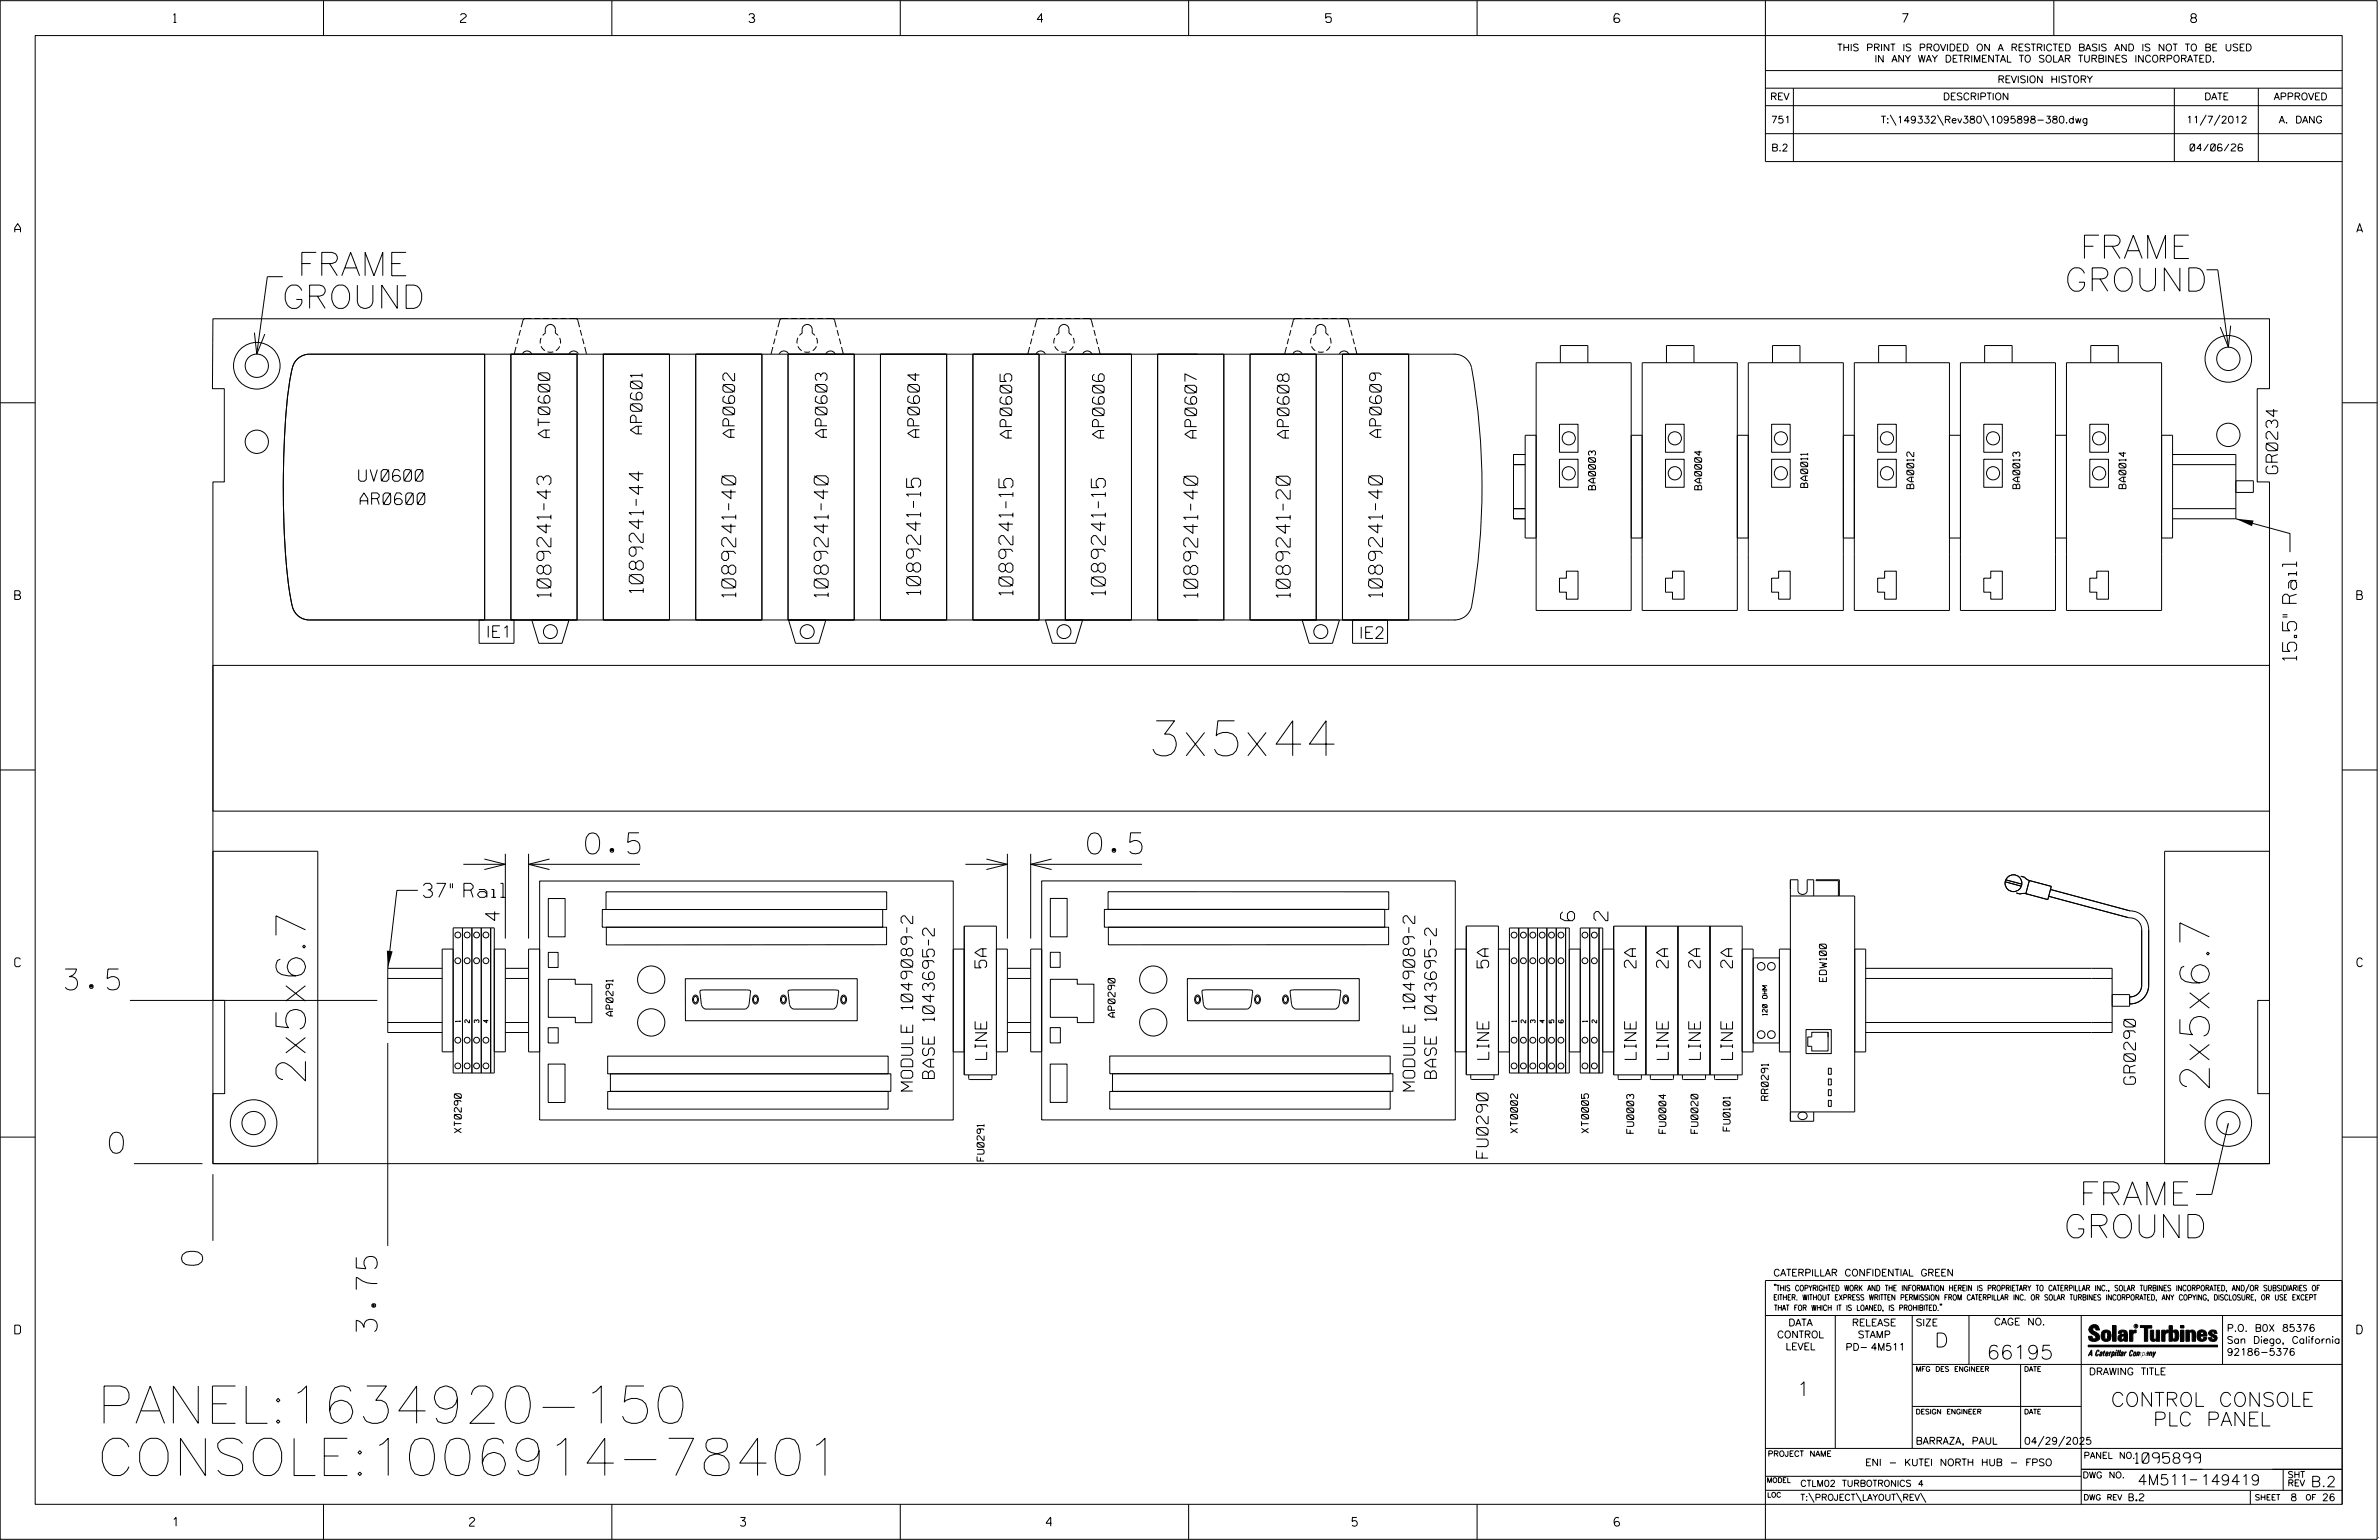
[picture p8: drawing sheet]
<svg xmlns="http://www.w3.org/2000/svg" width="864mm" height="559mm" viewBox="0 0 864 559" stroke-linecap="round" stroke-linejoin="round" font-family="sans-serif">
<defs><g id="words">
<g font-size="13.5">
<text x="35.2" y="516.5">PANEL:1634920-150</text>
<text x="35.2" y="535.4">CONSOLE:1006914-78401</text>
</g>
<text font-size="12.7" x="416.7" y="274.2">3x5x44</text>
<g font-size="10.7">
<text x="110.9" y="393.7" transform="rotate(-90 110.9 393.7)">2x5x6.7</text>
<text x="802" y="396.3" transform="rotate(-90 802 396.3)">2x5x6.7</text>
</g>
<g font-size="8.5">
<text x="755.1" y="93.8">FRAME</text>
<text x="108" y="100.1">FRAME</text>
<text x="749.4" y="105.6">GROUND</text>
<text x="102.3" y="111.9">GROUND</text>
<text x="754.8" y="437.3">FRAME</text>
<text x="749.1" y="449.1">GROUND</text>
</g>
<g font-size="7.6">
<text x="212.6" y="309.8">0.5</text>
<text x="394.9" y="309.8">0.5</text>
<text x="23.7" y="359.2">3.5</text>
<text x="39.8" y="418.4">0</text>
<text x="73.5" y="459.1" transform="rotate(-90 73.5 459.1)">0</text>
<text x="136.9" y="483.2" transform="rotate(-90 136.9 483.2)">3.75</text>
</g>
<g font-size="5.1">
<text x="233.5" y="215.1" transform="rotate(-90 233.5 215.1)">1089241-44</text>
<text x="334.2" y="215.8" transform="rotate(-90 334.2 215.8)">1089241-15</text>
<text x="367.7" y="215.9" transform="rotate(-90 367.7 215.9)">1089241-15</text>
<text x="401.3" y="215.9" transform="rotate(-90 401.3 215.9)">1089241-15</text>
<text x="200" y="216.7" transform="rotate(-90 200 216.7)">1089241-43</text>
<text x="267.1" y="216.7" transform="rotate(-90 267.1 216.7)">1089241-40</text>
<text x="300.6" y="216.7" transform="rotate(-90 300.6 216.7)">1089241-40</text>
<text x="434.8" y="216.8" transform="rotate(-90 434.8 216.8)">1089241-40</text>
<text x="468.3" y="216.8" transform="rotate(-90 468.3 216.8)">1089241-20</text>
<text x="501.9" y="216.7" transform="rotate(-90 501.9 216.7)">1089241-40</text>
<text x="833.7" y="239.6" transform="rotate(-90 833.7 239.6)">15.5&quot; Rail</text>
<text x="153.6" y="325.6">37&quot; Rail</text>
<text x="181.3" y="334.1" transform="rotate(-90 181.3 334.1)">4</text>
<text x="571.6" y="334.1" transform="rotate(-90 571.6 334.1)">6</text>
<text x="583.7" y="334.1" transform="rotate(-90 583.7 334.1)">2</text>
<text x="702.3" y="488.8">D</text>
<text x="721.2" y="493.2">66195</text>
<text x="652.2" y="506.5">1</text>
<text x="766.3" y="510.3">CONTROL CONSOLE</text>
<text x="781.6" y="517.4">PLC PANEL</text>
</g>
<g font-size="4.2">
<text x="199.6" y="158.8" transform="rotate(-90 199.6 158.8)">AT0600</text>
<text x="233.1" y="157.4" transform="rotate(-90 233.1 157.4)">AP0601</text>
<text x="266.7" y="158.7" transform="rotate(-90 266.7 158.7)">AP0602</text>
<text x="300.2" y="158.7" transform="rotate(-90 300.2 158.7)">AP0603</text>
<text x="333.7" y="158.7" transform="rotate(-90 333.7 158.7)">AP0604</text>
<text x="367.3" y="159" transform="rotate(-90 367.3 159)">AP0605</text>
<text x="400.8" y="159" transform="rotate(-90 400.8 159)">AP0606</text>
<text x="434.4" y="159" transform="rotate(-90 434.4 159)">AP0607</text>
<text x="467.9" y="159" transform="rotate(-90 467.9 159)">AP0608</text>
<text x="501.4" y="158.7" transform="rotate(-90 501.4 158.7)">AP0609</text>
<text x="826.8" y="171.9" transform="rotate(-90 826.8 171.9)">GR0234</text>
<text x="130.2" y="174.6">UV0600</text>
<text x="130.7" y="183.1">AR0600</text>
<text x="176.4" y="231.3">IE1</text>
<text x="493.3" y="231.7">IE2</text>
<text x="358.2" y="351.2" transform="rotate(-90 358.2 351.2)">5A</text>
<text x="540.4" y="351.2" transform="rotate(-90 540.4 351.2)">5A</text>
<text x="593.9" y="351.2" transform="rotate(-90 593.9 351.2)">2A</text>
<text x="605.6" y="351.2" transform="rotate(-90 605.6 351.2)">2A</text>
<text x="617.2" y="351.2" transform="rotate(-90 617.2 351.2)">2A</text>
<text x="628.9" y="351.2" transform="rotate(-90 628.9 351.2)">2A</text>
<text x="358.2" y="384.4" transform="rotate(-90 358.2 384.4)">LINE</text>
<text x="540.4" y="384.4" transform="rotate(-90 540.4 384.4)">LINE</text>
<text x="594" y="384.4" transform="rotate(-90 594 384.4)">LINE</text>
<text x="605.6" y="384.4" transform="rotate(-90 605.6 384.4)">LINE</text>
<text x="617.3" y="384.4" transform="rotate(-90 617.3 384.4)">LINE</text>
<text x="628.9" y="384.4" transform="rotate(-90 628.9 384.4)">LINE</text>
<text x="331.3" y="395.9" transform="rotate(-90 331.3 395.9)">MODULE 1049089-2</text>
<text x="339.2" y="391.3" transform="rotate(-90 339.2 391.3)">BASE 1043695-2</text>
<text x="513.6" y="395.9" transform="rotate(-90 513.6 395.9)">MODULE 1049089-2</text>
<text x="521.4" y="391.3" transform="rotate(-90 521.4 391.3)">BASE 1043695-2</text>
<text x="775.2" y="393.5" transform="rotate(-90 775.2 393.5)">GR0290</text>
<text x="540.2" y="420.2" transform="rotate(-90 540.2 420.2)">FU0290</text>
</g>
<g font-size="3.8">
<text x="775.1" y="531">1095899</text>
<text x="775.9" y="538.9">4M511</text>
<text x="798.8" y="538.9">149419</text>
<text x="838.8" y="539.5">B.2</text>
</g>
<g font-size="3.2">
<text x="63" y="8.2">1</text>
<text x="167.2" y="8.2">2</text>
<text x="271.8" y="8.2">3</text>
<text x="376.5" y="8.2">4</text>
<text x="481.2" y="8.2">5</text>
<text x="690.6" y="8.2">7</text>
<text x="795.3" y="8.2">8</text>
<text x="5.4" y="84.3">A</text>
<text x="855.5" y="84.3">A</text>
<text x="5.4" y="217.5">B</text>
<text x="855.6" y="217.5">B</text>
<text x="5.4" y="350.8">C</text>
<text x="855.6" y="350.8">C</text>
<text x="5.4" y="484">D</text>
<text x="855.6" y="484">D</text>
<text x="62.8" y="553.8">1</text>
<text x="170.4" y="553.8">2</text>
<text x="268.8" y="553.8">3</text>
<text x="379.8" y="553.8">4</text>
<text x="490.8" y="553.8">5</text>
<text x="585.9" y="553.8">6</text>
</g>
<g font-size="2.5">
<text x="666.9" y="18.5">THIS PRINT IS PROVIDED ON A RESTRICTED BASIS AND IS NOT TO BE USED</text>
<text x="680.5" y="22.6">IN ANY WAY DETRIMENTAL TO SOLAR TURBINES INCORPORATED.</text>
<text x="725.1" y="30">REVISION HISTORY</text>
<text x="642.6" y="36.3">REV</text>
<text x="705.3" y="36.3">DESCRIPTION</text>
<text x="800.2" y="36.3">DATE</text>
<text x="825.4" y="36.3">APPROVED</text>
<text x="642.9" y="44.7">751</text>
<text x="682.8" y="44.7">T:\149332\Rev380\1095898-380.dwg</text>
<text x="793.6" y="44.7">11/7/2012</text>
<text x="827.3" y="44.7">A. DANG</text>
<text x="643" y="54.8">B.2</text>
<text x="795" y="54.8">04/06/26</text>
<text x="579.2" y="177.7" transform="rotate(-90 579.2 177.7)">BA0003</text>
<text x="617.7" y="177.7" transform="rotate(-90 617.7 177.7)">BA0004</text>
<text x="656.2" y="176.9" transform="rotate(-90 656.2 176.9)">BA0011</text>
<text x="694.7" y="177.3" transform="rotate(-90 694.7 177.3)">BA0012</text>
<text x="733.2" y="177.3" transform="rotate(-90 733.2 177.3)">BA0013</text>
<text x="771.7" y="177.3" transform="rotate(-90 771.7 177.3)">BA0014</text>
<text x="663" y="356.2" transform="rotate(-90 663 356.2)">EDW100</text>
<text x="222.5" y="368.7" transform="rotate(-90 222.5 368.7)">AP0291</text>
<text x="404.8" y="369.1" transform="rotate(-90 404.8 369.1)">AP0290</text>
<text x="641.9" y="399.3" transform="rotate(-90 641.9 399.3)">RR0291</text>
<text x="167.5" y="411.1" transform="rotate(-90 167.5 411.1)">XT0290</text>
<text x="550.9" y="411.1" transform="rotate(-90 550.9 411.1)">XT0002</text>
<text x="576.6" y="411.1" transform="rotate(-90 576.6 411.1)">XT0005</text>
<text x="593.1" y="411.2" transform="rotate(-90 593.1 411.2)">FU0003</text>
<text x="604.7" y="411.2" transform="rotate(-90 604.7 411.2)">FU0004</text>
<text x="616.4" y="411.2" transform="rotate(-90 616.4 411.2)">FU0020</text>
<text x="628" y="410.4" transform="rotate(-90 628 410.4)">FU0101</text>
<text x="357.2" y="421.3" transform="rotate(-90 357.2 421.3)">FU0291</text>
<text x="643.8" y="463">CATERPILLAR CONFIDENTIAL GREEN</text>
<text x="645.1" y="485.5">CONTROL</text>
<text x="649.2" y="481.1">DATA</text>
<text x="672.3" y="481.1">RELEASE</text>
<text x="674.4" y="485.5">STAMP</text>
<text x="695.4" y="481.1">SIZE</text>
<text x="723.8" y="480.8">CAGE NO.</text>
<text x="808.4" y="483.1">P.O. B0X 85376</text>
<text x="648.2" y="489.8">LEVEL</text>
<text x="669.9" y="490">PD- 4M511</text>
<text x="808.4" y="487.5">San Diego, California</text>
<text x="808.4" y="491.8">92186-5376</text>
<text x="758.3" y="498.9">DRAWING TITLE</text>
<text x="695.4" y="524.1">BARRAZA, PAUL</text>
<text x="734.8" y="524.1">04/29/2025</text>
<text x="677.1" y="531.9">ENI - KUTEI NORTH HUB - FPSO</text>
<text x="772.8" y="544.6">B.2</text>
<text x="831.4" y="544.6">8</text>
<text x="842.9" y="544.6">26</text>
</g>
<g font-size="2.3">
<text x="756.4" y="529.2">PANEL NO.</text>
<text x="653.5" y="539.4">CTLM02 TURBOTRONICS 4</text>
<text x="756" y="536.3">DWG NO.</text>
<text x="830.4" y="539.3">REV</text>
<text x="830.4" y="536.2">SHT</text>
<text x="653.5" y="544.5">T:\PROJECT\LAYOUT\REV\</text>
</g>
<g font-size="2">
<text x="643.8" y="468.4">&quot;THIS COPYRIGHTED WORK AND THE INFORMATION HEREIN IS PROPRIETARY TO CATERPILLAR INC., SOLAR TURBINES INCORPORATED, AND/OR SUBSIDIARIES OF</text>
<text x="643.8" y="471.8">EITHER. WITHOUT EXPRESS WRITTEN PERMISSION FROM CATERPILLAR INC. OR SOLAR TURBINES INCORPORATED, ANY COPYING, DISCLOSURE, OR USE EXCEPT</text>
<text x="644" y="475.6">THAT FOR WHICH IT IS LOANED, IS PROHIBITED.&quot;</text>
<text x="641.7" y="528.5">PROJECT NAME</text>
<text x="756.3" y="544.3">DWG REV</text>
<text x="818.5" y="544.3">SHEET</text>
<text x="836.9" y="544.3">OF</text>
</g>
<g font-size="1.8">
<text x="695.4" y="497.6">MFG DES ENGINEER</text>
<text x="734.8" y="497.6">DATE</text>
<text x="695.4" y="513.1">DESIGN ENGINEER</text>
<text x="734.8" y="513.1">DATE</text>
<text x="641.3" y="538">MODEL</text>
<text x="641.5" y="543.3">LOC</text>
</g>
<g font-size="1.7">
<text x="167" y="370.9" transform="rotate(-90 167 370.9)">1</text>
<text x="170.4" y="371.1" transform="rotate(-90 170.4 371.1)">2</text>
<text x="173.8" y="371.1" transform="rotate(-90 173.8 371.1)">3</text>
<text x="177.2" y="371.1" transform="rotate(-90 177.2 371.1)">4</text>
<text x="550.5" y="370.9" transform="rotate(-90 550.5 370.9)">1</text>
<text x="553.9" y="371.2" transform="rotate(-90 553.9 371.2)">2</text>
<text x="557.3" y="371.2" transform="rotate(-90 557.3 371.2)">3</text>
<text x="560.7" y="371.2" transform="rotate(-90 560.7 371.2)">4</text>
<text x="564.1" y="371.2" transform="rotate(-90 564.1 371.2)">5</text>
<text x="567.5" y="371.2" transform="rotate(-90 567.5 371.2)">6</text>
<text x="576.2" y="370.9" transform="rotate(-90 576.2 370.9)">1</text>
<text x="579.6" y="371.2" transform="rotate(-90 579.6 371.2)">2</text>
<text x="641.5" y="368.4" transform="rotate(-90 641.5 368.4)">120 OHM</text>
</g>
<text font-size=".9" x="775.1" y="481.7">R</text>
</g></defs>
<g fill="none" stroke="#000" stroke-width=".36">
<path d="M.1 .2h862.8v558.4h-862.8zM12.8 12.9h837.4v533h-837.4zM117.4 .2v12.7M222.1 .2v12.7M326.8 .2v12.7M431.5 .2v12.7M536.2 .2v12.7M587.9 5.5l-.5-.5h-1l-.5 1v1.7l.5 .4h1l.6-.4v-.6l-.6-.5h-1l-.5 .5M640.9 .2v58.4h209.3M745.6 .2v12.7M640.9 25.6h209.3M640.9 32h209.3"/>
<path d="M640.9 38.3h209.3M651 32v26.6M789.3 32v26.6M819.8 32v26.6M640.9 48.5h209.3M686.2 41.7l2.1 3.8M703.3 41.7l2.2 3.8M719.9 41.7l2.1 3.8M800.9 41.7l-2.2 3.8M805.9 41.7l-2.1 3.8M801 97.9h4.1l3.8 28.1M77.3 115.7h746.5v25.3h-4.4v33.9h4.4v188.1h-4.2v33.8h4.2v25.4h-746.5v-25.4h4.3v-33.8h-4.3v-188.1h4.1v-33.9h-4.3z"/>
<path d="M102.7 100.4h-5.7l-3.8 28.1M188.9 119.7l-.5 2.1M192.9 115.6l-2.7 .2-1 2.9M194 115.6h2.1M197.1 115.6h2.1M200.3 115.6h2.1M203.5 115.6h2.1M206.7 115.6l2.7 .2 1 2.9M210.6 119.7l.6 2.1M282.2 119.8l-.6 2M286.1 115.6l-2.7 .2-1 2.9M287.2 115.6h2.1"/>
<path d="M290.4 115.6h2.1M293.5 115.6h2.2M296.7 115.6h2.1M299.9 115.6l2.8 .2 .9 2.9M303.9 119.8l.5 2M375.4 119.8l-.6 2M379.4 115.6l-2.8 .2-1 2.9M380.4 115.6h2.2M383.6 115.6h2.1M386.8 115.6h2.1M389.9 115.6h2.1M393.1 115.6l2.8 .2 .9 2.9"/>
<path d="M397.1 119.8l.6 2M468.6 119.8l-.5 2M472.6 115.6l-2.8 .2-1 2.9M473.6 115.6h2.2M476.8 115.6h2.1M480 115.6h2.1M483.2 115.6h2.1M486.3 115.6l2.8 .2 .9 2.9M490.3 119.8l.6 2M809.8 118.2l-.9 7.8-2.9-7.3M92.4 120.7l.8 7.8 2.9-7.3M175.9 128.5v96.5"/>
<path d="M185.5 128.5h24v96.5h-24zM185.5 128.5v96.5M187.3 125.9l-.6 2.5M188.1 122.8l-.5 2M189.7 128.4a1.86 1.86 0 0 1 1.6-1 1.86 1.86 0 0 1 1.7 1M196.4 125.7l1.4 1.5M196.4 122.6l-.3 2M198.8 127.7h2M202.6 121.7l-1-.8v-1.3a1.83 1.83 0 0 0-1.8-1.9 1.83 1.83 0 0 0-1.9 1.9v1.3l-.9 .8M203.2 125.7l-1.4 1.5M203.2 122.6l.2 2M206.6 128.4a1.86 1.86 0 0 1 1.7-1 1.86 1.86 0 0 1 1.6 1"/>
<path d="M209.5 128.5v96.5M211.5 122.8l.5 2M212.3 125.9l.6 2.5M219 128.5v96.5M219 128.5h24v96.5h-24zM243 128.5v96.5M252.6 128.5h24v96.5h-24zM252.6 128.5v96.5M276.6 128.5v96.5M280.6 125.9l-.7 2.5M281.3 122.8l-.5 2.1M282.9 128.4a1.86 1.86 0 0 1 1.7-1 1.86 1.86 0 0 1 1.6 1"/>
<path d="M286.1 128.5h24v96.5h-24zM286.1 128.5v96.5M289.7 125.7l1.3 1.5M289.7 122.6l-.4 2M292 127.7h2.1M295.8 121.7l-.9-.8v-1.3a1.83 1.83 0 0 0-1.9-1.9 1.83 1.83 0 0 0-1.8 1.9v1.3l-1 .8M296.4 125.7l-1.4 1.5M296.4 122.6l.3 2M299.8 128.4a1.86 1.86 0 0 1 1.7-1 1.86 1.86 0 0 1 1.7 1M304.7 122.8l.5 2.1M305.5 125.9l.6 2.5M310.1 128.5v96.5"/>
<path d="M319.6 128.5h24v96.5h-24zM319.6 128.5v96.5M343.6 128.5v96.5M353.2 128.5h24v96.5h-24zM353.2 128.5v96.5M373.8 125.9l-.7 2.5M374.6 122.8l-.5 2.1M376.1 128.4a1.86 1.86 0 0 1 1.7-1 1.86 1.86 0 0 1 1.6 1M377.2 128.5v96.5M382.9 125.7l1.3 1.5M382.9 122.6l-.3 2M385.2 127.7h2.1"/>
<path d="M386.7 128.5v96.5M386.7 128.5h24v96.5h-24zM389 121.7l-.9-.8v-1.3a1.83 1.83 0 0 0-1.9-1.9 1.83 1.83 0 0 0-1.8 1.9v1.3l-.9 .8M389.6 122.6l.3 2M389.6 125.7l-1.4 1.5M393 128.4a1.86 1.86 0 0 1 1.7-1 1.86 1.86 0 0 1 1.7 1M397.9 122.8l.5 2.1M398.7 125.9l.6 2.5M410.7 128.5v96.5M420.2 128.5v96.5M420.2 128.5h24.1v96.5h-24.1zM444.3 128.5v96.5"/>
<path d="M453.8 128.5h24v96.5h-24zM453.8 128.5v96.5M467 125.9l-.7 2.5M467.8 122.8l-.5 2.1M469.3 128.4a1.86 1.86 0 0 1 1.7-1 1.86 1.86 0 0 1 1.7 1M476.1 125.7l1.3 1.5M476.1 122.6l-.3 2M477.8 128.5v96.5M478.4 127.7h2.1M482.2 121.7l-.9-.8v-1.3a1.83 1.83 0 0 0-1.8-1.9 1.83 1.83 0 0 0-1.9 1.9v1.3l-.9 .8M482.8 122.6l.3 2M482.8 125.7l-1.3 1.5"/>
<path d="M486.2 128.4a1.86 1.86 0 0 1 1.7-1 1.86 1.86 0 0 1 1.7 1M487.3 128.5h24.1v96.5h-24.1zM487.3 128.5v96.5M491.1 122.8l.6 2.1M491.9 125.9l.7 2.5M511.4 128.5v96.5M528 128.5a6.4 6.4 0 0 1 6.2 4.8 247.2 247.2 0 0 1-.2 87.5 6.4 6.4 0 0 1-6 4.2M528.2 128.5h-415.9a6.8 6.8 0 0 0-6.6 6.7 265.7 265.7 0 0 0-2.8 45.8l.3 13.3 .9 12.5a77.9 77.9 0 0 0 2.5 14.5 6.3 6.3 0 0 0 5.7 3.7h415.9M566.4 131.6v-6.2h10v6.2M604.9 131.6v-6.2h10v6.2M643.4 131.6v-6.2h10v6.2M682 131.6v-6.2h9.9v6.2"/>
<path d="M720.4 131.6v-6.2h10v6.2M759 131.6v-6.2h9.9v6.2M.1 146.2h12.7M566.1 154h6.7v10.1h-6.7zM604.6 154h6.8v10.1h-6.8zM643.1 154h6.8v10.1h-6.8zM681.6 154h6.8v10.1h-6.8zM720.1 154h6.8v10.1h-6.8zM758.6 154h6.8v10.1h-6.8zM850.2 146.2h12.7M549.4 168.6h4.2M553.6 164.9h-4.2v23.3h4.2"/>
<path d="M557.6 176.6v-45h34.5v45M566.1 166.7h6.7v10.1h-6.7zM596.1 176.6v-45h34.6v45M604.6 166.7h6.8v10.1h-6.8zM634.6 176.6v-45h34.5v45M643.1 166.7h6.8v10.1h-6.8zM673.1 176.6v-45h34.6v45M681.6 166.7h6.8v10.1h-6.8zM711.7 176.6v-45h34.5v45M720.1 166.7h6.8v10.1h-6.8zM750.1 176.6v-45h34.6v45M758.6 166.7h6.8v10.1h-6.8z"/>
<path d="M788.7 164.9h22.9v23.3M788.7 168.6h22.9M811.6 174.4h6.4v4.3h-6.4M549.4 184.6h4.2M557.6 195.2h-4v-37.3h4v63.6h34.5v-63.6h4v63.6h34.6v-63.6h3.9v63.6h34.5v-63.6h4v63.6h34.6v-63.6h4v63.6h34.5v-63.6h3.9v63.6h34.6v-63.6h4v37.3h-4M592.1 195.2h4M630.7 195.2h3.9M669.1 195.2h4M707.7 195.2h4M746.2 195.2h3.9M788.7 184.6h22.9M788.7 188.2h22.9"/>
<path d="M811.6 188.2l19.7 5.4v6.7M568.6 207.3h4.2v10.1h-4.2v-2.5h-2.5v-5.1h2.5zM607.1 207.3h4.3v10.1h-4.3v-2.5h-2.5v-5.1h2.5zM645.7 207.3h4.2v10.1h-4.2v-2.5h-2.6v-5.1h2.6zM684.1 207.3h4.3v10.1h-4.3v-2.5h-2.5v-5.1h2.5zM722.7 207.3h4.2v10.1h-4.2v-2.5h-2.6v-5.1h2.6zM761.2 207.3h4.2v10.1h-4.2v-2.5h-2.6v-5.1h2.6zM186.6 225v8.4h-12.7v-8.4M193 225l2.6 8.4h8.4l2.6-8.4M286.2 225l2.6 8.4h8.5l2.5-8.4M379.5 225l2.5 8.4h8.5l2.5-8.4M472.7 225l2.5 8.4h8.5l2.5-8.4"/>
<path d="M503.7 225v8.4h-12.7v-8.4M77.3 241.4h746.5v52.9h-746.5zM.1 279.4h12.7M850.2 279.4h12.7M77.3 308.9h38.1v113.3h-38.1zM168.2 313.6h15.2M175.8 311.7l7.6 1.9-7.6 1.9M183.4 309.8v30.8M191.9 313.6h40.4M191.9 309.8v30.8M195.9 319.7h150.1v86.7h-150.1zM199.5 311.7l-7.6 1.9 7.6 1.9"/>
<path d="M350.4 313.6h15.3M358.1 311.7l7.6 1.9-7.6 1.9M365.7 309.8v30.8M374.2 313.6h40.3M374.2 309.8v30.8M378.1 319.7h150.2v86.7h-150.2zM381.7 311.7l-7.5 1.9 7.5 1.9M727.9 320l5.8 1.6M728.1 319.3l5.9 1.5M733.6 318l1.3 .3 .7 .7 1.4 .6M736.7 319.5l7.9 2.1-1.2 4.8-8-2.1zM785.8 308.9h38v113.3h-38z"/>
<path d="M151.7 323.1h-7.6l-3.3 28.3M164.5 336.7h14.9v52.7h-14.9zM167.9 336.7v52.7M171.3 336.7v52.7M174.7 336.7v52.7M178.1 336.7v52.7M199 326h6.1v13.9h-6.1zM218.7 330h101.7v6.4h-101.8zM220 323.6h101.9v6.4h-101.9zM220.1 336.4h101.7v6.4l-101.7 .1zM350 336.1h11.7v53.9h-11.7zM381.3 326h6.1v13.9h-6.1z"/>
<path d="M400.9 330h101.8v6.4h-101.8zM402.2 323.6h101.9v6.4h-101.9zM402.3 336.4h101.8v6.4h-101.8zM532.3 336h11.6v54h-11.6zM547.9 336.7h21.8v52.7h-21.8zM551.3 336.7v52.7M554.7 336.7v52.7M558.1 336.7v52.7M561.5 336.7v52.7M564.9 336.7v52.7M568.3 336.7v52.7M573.7 336.7h8.1v52.7h-8.1z"/>
<path d="M577.1 336.7v52.7M580.5 336.7v52.7M585.8 336.1h46.6v53.9h-46.6zM597.5 336.1v53.9M609.1 336.1v53.9M620.7 336.1v53.9M649.9 325.1h23.4v78.4h-23.4M658.4 325.1v-5.9h-2.4v4a1.71 1.71 0 0 1-1.7 1.4 1.71 1.71 0 0 1-1.6-1.4v-4h-2.8v87.7h8.5v-3.4M667.3 325.1v-5.6h-8.1v-.3h8.5v5.9M731.9 324l1.5 .4 1.4-.2 .9 .1M743.7 325.2l28.8 7.8a4.5 4.5 0 0 1 5 4.3v20.2a4.2 4.2 0 0 1-4.4 4.2M744.4 322.8l28.8 7.7a6.7 6.7 0 0 1 6.8 6.8v20.2a6.8 6.8 0 0 1-6.9 6.8"/>
<path d="M140.8 351.4h19.7M140.8 355h19.7M140.8 351.4v23.2h19.7M164.5 344.4h-4v37.3h4M179.4 344.4h4v37.3h-4M183.4 351.4h8.5M183.4 355h8.5M191.9 344.4h4v37.3h-4zM199 355.4h9.8v1.8h6v13.9h-6v-2h-9.8zM199 345.6h3.6v5.4h-3.6zM248.8 355.1h62.4v15.3h-62.4zM254.1 359.5l1.4-.3h15.5l1.1 .1 .4 .4-.6 4.8-.4 .9-.8 .7h-14.8a2.21 2.21 0 0 1-1.3-1.6z"/>
<path d="M286.1 359.5l1.4-.3h15.5l1.1 .1 .4 .4-.6 4.8-.4 .9-.9 .7h-14.7a2.21 2.21 0 0 1-1.3-1.6zM350 344.4h-4v37.3h4M361.7 344.4h4v37.3h-4M365.7 351.4h8.5M365.7 355h8.5M374.2 344.4h3.9v37.3h-3.9zM381.3 355.4h9.8v1.7h6v14h-6v-2h-9.8zM381.3 345.5h3.5v5.5h-3.5zM431 355.1h62.4v15.3h-62.3zM436.4 359.4l1.3-.2 16.7 .1 .3 .6-.5 4.5a2.25 2.25 0 0 1-1.3 1.7h-14.7a2.19 2.19 0 0 1-1.4-1.7zM468.4 359.4l1.3-.2 16.7 .1 .3 .6-.5 4.5a2.25 2.25 0 0 1-1.3 1.7h-14.8a2.19 2.19 0 0 1-1.3-1.7zM532.3 344.4h-4v37.3h4"/>
<path d="M543.9 344.4h4M569.7 344.4h4M581.8 344.4h4M632.4 344.4h4v37.3h-4M636.4 347.6h9.5M649.9 344.4h-4v37.3h4M673.3 344.4h4v37.3h-4M677.3 351.4h89.4v23.2h-89.4M677.3 355h89.4M47.2 363h89.7M140.8 371h19.7M140.8 378.5v73.6"/>
<path d="M183.4 371h8.5M183.4 374.6h8.5M199 372.9h3.6v5.6h-3.6zM251.9 361.3a1.34 1.34 0 0 1 1.5 .4 1.34 1.34 0 0 1 .1 1.6 1.04 1.04 0 0 1-1.2 1 1.04 1.04 0 0 1-.9-1.3l.1-.9zM252.2 361.6a1.04 1.04 0 0 1 1 1.1 1.04 1.04 0 0 1-1 1l-.5-1zM273.7 361.3a1.33 1.33 0 0 1 1.5 .5 1.33 1.33 0 0 1 0 1.5 1.03 1.03 0 0 1-1.2 1 1.03 1.03 0 0 1-.8-1.3l.1-.9zM274 361.6a1.04 1.04 0 0 1 1 1.1 1.04 1.04 0 0 1-1 1l-.5-1zM283.9 361.3a1.34 1.34 0 0 1 1.5 .4 1.34 1.34 0 0 1 0 1.6 1.04 1.04 0 0 1-1.2 1 1.04 1.04 0 0 1-.9-1.3l.1-.9zM284.1 361.6a1.04 1.04 0 0 1 1.1 1.1 1.04 1.04 0 0 1-1.1 1l-.4-1zM305.7 361.3a1.33 1.33 0 0 1 1.5 .5 1.33 1.33 0 0 1 0 1.5 1.03 1.03 0 0 1-1.2 1 1.03 1.03 0 0 1-.8-1.3l.1-.9zM306 361.6a1.04 1.04 0 0 1 1 1.1 1.04 1.04 0 0 1-1 1l-.5-1zM365.7 371h8.5"/>
<path d="M365.7 374.6h8.5M381.2 372.9h3.7v5.5h-3.7zM434.2 361.3a1.34 1.34 0 0 1 1.5 .4 1.34 1.34 0 0 1 0 1.6 1.03 1.03 0 0 1-1.2 1 1.03 1.03 0 0 1-.8-1.3v-1zM434.4 361.6a1.02 1.02 0 0 1 1.1 1.1 1.02 1.02 0 0 1-1.1 1l-.4-1zM456 361.3a1.34 1.34 0 0 1 1.4 .4 1.34 1.34 0 0 1 .1 1.6 1.03 1.03 0 0 1-1.2 1 1.03 1.03 0 0 1-.8-1.3v-1zM456 361.9a.59 .59 0 0 1 .5-.3 .59 .59 0 0 1 .5 .3l.2 .8a.81 .81 0 0 1-.7 1.1 .81 .81 0 0 1-.7-1.1zM466.1 361.3a1.34 1.34 0 0 1 1.5 .4 1.34 1.34 0 0 1 0 1.6 1.03 1.03 0 0 1-1.1 1 1.03 1.03 0 0 1-.9-1.3l.1-1zM466.4 361.6a1.02 1.02 0 0 1 1 1.1 1.02 1.02 0 0 1-1 1l-.5-1zM488 361.3a1.34 1.34 0 0 1 1.4 .4 1.34 1.34 0 0 1 .1 1.6 1.03 1.03 0 0 1-1.2 1 1.03 1.03 0 0 1-.8-1.3v-1zM488 361.9a.59 .59 0 0 1 .5-.3 .59 .59 0 0 1 .5 .3l.2 .8a.81 .81 0 0 1-.7 1.1 .81 .81 0 0 1-.7-1.1zM636.4 378.5h9.5M655.6 373.6h9.2v8.7h-9.2z"/>
<path d="M663.6 374.6v6.8h-5.9v-1.7h-1.5v-3.4h1.5v-1.7h5.9v1.8M677.3 371h89.4M766.7 360.9h6.4v4.2h-6.4M199 386.1h6.1v13.9h-6.1zM220.6 383.2h101.8v6.4h-101.8zM220.6 396.1h101.8v6.3h-101.8zM221.6 389.6h101.8v6.4h-101.8zM351.6 390v1.4l.4 .3h7.7l.4-.3v-1.4M381.2 386.1h6.1v13.9h-6.1zM402.8 383.2h101.8v6.4h-101.7zM402.8 396.1h101.8v6.3h-101.8zM403.9 389.6h101.7v6.4h-101.8z"/>
<path d="M533.9 390v1.4l.3 .3h7.8l.3-.3v-1.4M543.9 381.7h4M569.7 381.7h4M581.8 381.7h4M587.4 390v1.4l.4 .3h7.7l.3-.3v-1.4M599.1 390v1.4l.3 .3h7.7l.4-.3v-1.4M610.7 390v1.4l.4 .3h7.7l.3-.3v-1.4M622.4 390v1.4l.3 .3h7.7l.4-.3v-1.4M663.7 387.6h1.1v2.2h-1.1zM663.7 391.5h1.1v2.2h-1.1zM663.7 395.4h1.1v2.2h-1.1zM663.7 399.3h1.1v2.2h-1.1z"/>
<path d="M.1 412.6h12.7M653.2 403.9a1.51 1.51 0 0 1 2.2-.1 1.51 1.51 0 0 1-.1 2.2 1.51 1.51 0 0 1-2.1-.1 1.51 1.51 0 0 1 0-2zM808.9 407.5l-6 25.9h-5.7M850.2 412.6h12.7M48.6 422.2h24.9M77.3 426v24.3M640.9 477.3h209.3M644.2 466.1l-.1 .4M644.7 466.1l-.2 .4M666.2 477.3v48.3M694.2 477.3v48.3M704.4 473.3l-.1 .4"/>
<path d="M704.8 473.3l-.1 .4M714.8 477.3v17.8M755.5 477.3v68.6M806.8 477.3v17.8M816.5 466l-1.4 3.1M850.2 464.6h-209.3v94M850.2 464.8v81.1M694.2 495.1h156M733.5 495.1v30.5M758.6 481.4a2.02 2.02 0 0 1 3.1-.1l.5 1.3h-1.3l-.2-.6-.4-.2-.6 .1-.1 .4 .4 .7a2.46 2.46 0 0 1 2.2 2.9 2.83 2.83 0 0 1-3.8 .3l-.3-1.3h1.3l.2 .7 .6 .3 .5-.2 .2-.5-.4-.6-1.9-1.2-.4-.9zM759.2 491.3h-.7l.7-1.2v1.9h.2l-.1-2.1-1.3 2.1 .5-.5h.7M761.3 490l.3-.2 .4 .3-.1 .3-.3-.4-.4 .3-.3 1.6h.4l.4-.5-.3 .6-.4 .1-.3-.4z"/>
<path d="M762.6 490.6l.5-.1-.1 1.4h-.9a.74 .74 0 0 1 .9-.8l-.3 .7-.5 .1 .2-.5 .6-.2v-.5l-.7 .2zM763 483.2a2.17 2.17 0 0 1 3.1 0l.3 1.4-.3 1.5a2.17 2.17 0 0 1-3.1 0l-.3-1.5zM763.6 490.5l.4-.4 .2 .6h-.3l-.3 .9 .2 .4-.3-.1zM764.1 483.7l.5-.4 .4 .3v2.2l-.4 .2-.5-.2zM764.6 491.1l.6 .2v-.7l-.4-.1-.4 .6-.1 .8h.6M764.6 491.1l-.1 .8h.4M764.6 482.6v.8M764.8 490.7l.4 .1v.3h-.6zM765 491.5l-.1 .4zM766 490.5l-.5 1.5zM766 490.8l.4-.3-.4 .4M766.9 481h1.3v5.7h-1.3z"/>
<path d="M767 490.8l.5 .1-.3 .8-.4 .2zM767.3 490.5h-.5l-.5 2M767.3 490.5a.8 .8 0 0 1 .2 1 .8 .8 0 0 1-.9 .4l-.1 .6M767.3 490.5l-.1 .2M768.1 490.5l-.4 1.5zM768.2 489.9h.3l-.1 .2h-.2zM769 489.9l-.5 2.1zM769.7 489.9l-.6 2.1zM770.1 491.4l.5-.3-.5 .8zM770.4 491.9h.1M770.6 491.1l.1-.4-.7 .2 .1-.3 .6-.1 .2 .3-.5 1.1M770.6 491.1a.74 .74 0 0 0-.8 .8h.6"/>
<path d="M771 484.8h-.7l-.3 .6 .4 .7 .5-.3 .1-2.4h-.8l-.1 .4h-1.2a1.71 1.71 0 0 1 1.8-1.3 1.71 1.71 0 0 1 1.6 1.4v2.8h-1.1l-.1-.6M771 484.2l-1.5 .1a1.41 1.41 0 0 0 0 2.4l.5 .1 1.1-.7M771.2 486.1h-.1M771.4 490.5l.1 .3 .4-.3-.9 1.5zM771.5 490.8h.1M773 482.7h1.2v.5l.5-.5 .7-.1v1h-.6l-.5 .4-.1 2.7h-1.2zM773.3 490.3l.6-.4 .4 .2-.1 .4-.3-.4a1.28 1.28 0 0 0-.5 1.8l.6-.4-.1 .4-.8 .1zM774.7 490.8l.5-.3a.88 .88 0 0 1 .2 .9 .88 .88 0 0 1-.7 .7l-.2-.2zM774.8 490.9h.5l-.3 1h-.3l-.2-.2zM775.2 490.5l-.1 .2M776.8 481h4.3v.9h-1.5v4.8h-1.3M776.8 490.6l-.8 .2v-.3l-.4 1.5 .8-1.3v1.3l.3-1.2"/>
<path d="M779.3 491.1h.4M779.6 490.5h.3l-.3 1.4M779.6 490.7h.2l-.1 .4M779.7 491.1l-.1 .4M779.7 491.1l-.4 .2M780.1 492l.4-1.5 .1 .3 .3-.3 .3 .2-.3 1.3v-1.3l-.7 1.3M780.6 482.7h1.2v2.7l.1 .4 .4 .3 .4-.7v-2.7h1.2l.1 4h-1.3v-.5l-1.1 .6-.7-.3-.3-.7zM781.6 492.5l1-2-.8 1.3-.2-1.3-.2 2M784.7 482.7h1.2v.5l.5-.5 .7-.1v1h-.5l-.6 .4-.1 2.7h-1.2zM787.4 481h1.2v2a1.4 1.4 0 0 1 2.2 .2l.1 1.4-.4 1.9-1.5 .1-.4-.5v-1l.5 .9 .5-.3v-2.1l-.5-.4-.5 .7v2.8h-1.2zM791.5 482.7h1.3v4h-1.3zM791.5 481h1.3v.9h-1.3z"/>
<path d="M793.5 482.7h1.3v.4l.7-.5 1.1 .2 .4 .6v3.3h-1.2l-.3-3.4-.7 .2v3.2h-1.3zM794.8 483.1h.1M797.7 483.2a1.92 1.92 0 0 1 2.4-.5 1.92 1.92 0 0 1 1 2.1h-2.3v.8l.6 .5 .5-.3v-.5h1.2a1.83 1.83 0 0 1-2.1 1.4 1.83 1.83 0 0 1-1.5-2.1zM798.8 484.2v.6M799.1 483.4h.6l.2 .8h-1.1zM804.6 482.9a1.84 1.84 0 0 0-2.9 .8 3.3 3.3 0 0 0 2.2 1.9l-.5 .5-.4-.3-.1-.4h-1.2l.1 .6a1.92 1.92 0 0 0 2.9 .4M804.9 483.8h-1.2l-.2-.6-.5 .1-.1 .3 .1 .3 1.8 .9M805.1 488.1h-47.1v.6h47.1M694.2 510.3h61.3M640.9 525.6h209.2M640.9 535.7h114.6M742 521.1l-2.2 3.8"/>
<path d="M749.5 521.1l-2.2 3.8M755.5 533.2h94.7M795 537h2.6M828.8 533.2v7.6M117.4 545.9v12.7M222.1 545.9v12.7M326.8 545.9v12.7M431.5 545.9v12.7M536.2 545.9v12.7M640.9 540.8h209.3M656.6 541.7l2 3.5M673.8 541.7l1.9 3.5"/>
<path d="M688.4 541.7l2 3.5M697.2 541.7l1.9 3.5M816.9 541v4.9M863.5 558h.1"/>
<circle cx="93.2" cy="132.7" r="4.2"/>
<circle cx="93.2" cy="132.7" r="8.5"/>
<circle cx="808.9" cy="130.2" r="8.5"/>
<circle cx="808.9" cy="130.2" r="4.2"/>
<circle cx="569.5" cy="159" r="2.39"/>
<circle cx="608" cy="159" r="2.4"/>
<circle cx="646.5" cy="159" r="2.39"/>
<circle cx="685" cy="159" r="2.4"/>
<circle cx="723.5" cy="159" r="2.4"/>
<circle cx="762" cy="159" r="2.4"/>
<circle cx="808.9" cy="157.8" r="4.2"/>
<circle cx="93.2" cy="160.3" r="4.2"/>
<circle cx="569.5" cy="171.7" r="2.39"/>
<circle cx="608" cy="171.7" r="2.4"/>
<circle cx="646.5" cy="171.7" r="2.39"/>
<circle cx="685" cy="171.7" r="2.4"/>
<circle cx="723.5" cy="171.7" r="2.4"/>
<circle cx="762" cy="171.7" r="2.4"/>
<circle cx="199.8" cy="229.2" r="2.52"/>
<circle cx="293" cy="229.2" r="2.53"/>
<circle cx="386.2" cy="229.2" r="2.52"/>
<circle cx="479.5" cy="229.2" r="2.53"/>
<circle cx="166.2" cy="339.3" r="1.06"/>
<circle cx="169.6" cy="339.3" r="1.06"/>
<circle cx="173" cy="339.3" r="1.06"/>
<circle cx="176.4" cy="339.3" r="1.06"/>
<circle cx="549.6" cy="339.3" r="1.05"/>
<circle cx="553" cy="339.3" r="1.06"/>
<circle cx="556.4" cy="339.3" r="1.05"/>
<circle cx="559.8" cy="339.3" r="1.06"/>
<circle cx="563.2" cy="339.3" r="1.06"/>
<circle cx="566.6" cy="339.3" r="1.05"/>
<circle cx="575.3" cy="339.3" r="1.06"/>
<circle cx="578.8" cy="339.3" r="1.05"/>
<circle cx="730.9" cy="320.5" r="3"/>
<circle cx="166.2" cy="348.6" r="1.06"/>
<circle cx="169.6" cy="348.6" r="1.06"/>
<circle cx="173" cy="348.6" r="1.05"/>
<circle cx="176.4" cy="348.6" r="1.06"/>
<circle cx="236.4" cy="355.5" r="5"/>
<circle cx="418.6" cy="355.5" r="5"/>
<circle cx="549.6" cy="348.6" r="1.06"/>
<circle cx="553" cy="348.6" r="1.06"/>
<circle cx="556.4" cy="348.6" r="1.06"/>
<circle cx="559.8" cy="348.6" r="1.06"/>
<circle cx="563.2" cy="348.6" r="1.06"/>
<circle cx="566.6" cy="348.6" r="1.06"/>
<circle cx="575.3" cy="348.6" r="1.06"/>
<circle cx="578.8" cy="348.6" r="1.06"/>
<circle cx="639.3" cy="350.6" r="1.39"/>
<circle cx="643" cy="350.6" r="1.39"/>
<circle cx="166.2" cy="377.4" r="1.06"/>
<circle cx="169.6" cy="377.4" r="1.06"/>
<circle cx="173" cy="377.4" r="1.05"/>
<circle cx="176.4" cy="377.4" r="1.06"/>
<circle cx="236.4" cy="371" r="5"/>
<circle cx="418.6" cy="371" r="5"/>
<circle cx="549.6" cy="377.4" r="1.06"/>
<circle cx="553" cy="377.4" r="1.06"/>
<circle cx="556.4" cy="377.4" r="1.06"/>
<circle cx="559.8" cy="377.4" r="1.06"/>
<circle cx="563.2" cy="377.4" r="1.06"/>
<circle cx="566.6" cy="377.4" r="1.06"/>
<circle cx="575.3" cy="377.4" r="1.06"/>
<circle cx="578.8" cy="377.4" r="1.06"/>
<circle cx="639.3" cy="375.4" r="1.39"/>
<circle cx="643" cy="375.4" r="1.39"/>
<circle cx="166.2" cy="386.8" r="1.05"/>
<circle cx="169.6" cy="386.8" r="1.05"/>
<circle cx="173" cy="386.8" r="1.05"/>
<circle cx="176.4" cy="386.8" r="1.05"/>
<circle cx="549.6" cy="386.8" r="1.06"/>
<circle cx="553" cy="386.8" r="1.06"/>
<circle cx="556.4" cy="386.8" r="1.06"/>
<circle cx="559.8" cy="386.8" r="1.06"/>
<circle cx="563.2" cy="386.8" r="1.06"/>
<circle cx="566.6" cy="386.8" r="1.06"/>
<circle cx="575.3" cy="386.8" r="1.06"/>
<circle cx="578.8" cy="386.8" r="1.06"/>
<circle cx="92.1" cy="407.5" r="8.5"/>
<circle cx="92.1" cy="407.5" r="4.2"/>
<circle cx="808.9" cy="407.5" r="8.5"/>
<circle cx="808.9" cy="407.5" r="4.2"/>
<circle cx="775.4" cy="481.2" r=".69"/>
</g>
<g fill="#000">
<path d="M811.6 188.2l6.5 .7-.6 2zM140.4 344.9l2.1 .3-1.7 6.2zM808.9 407.5l-.1 1.7-.6-.1zM768.1 490.5l-.4 1.5zM768.2 489.9h.3l-.1 .2h-.2zM769 489.9l-.5 2.1zM769.7 489.9l-.6 2.1zM791.5 481h1.3v.9h-1.3zM791.5 482.7h1.3v4h-1.3zM758 488.1h47.1v.6h-47.1z"/>
<path d="M759.2 489.9l-1.2 2.1 .5-.5h.7v.5h.2zM759.2 490.1v1.2h-.7z" fill-rule="evenodd"/>
<path d="M758.6 481.4a2.02 2.02 0 0 1 3.1-.1l.5 1.3h-1.3l-.2-.6-.4-.2-.6 .1-.1 .4 .4 .7a2.46 2.46 0 0 1 2.2 2.9 2.83 2.83 0 0 1-3.8 .3l-.3-1.3h1.3l.2 .7 .6 .3 .5-.2 .2-.5-.4-.6-1.9-1.2-.4-.9z" fill-rule="evenodd"/>
<path d="M761.3 490l.3-.2 .4 .3-.1 .3-.3-.4-.4 .3-.3 1.6h.4l.4-.5-.3 .6-.4 .1-.3-.4z" fill-rule="evenodd"/>
<path d="M762.6 490.6l.5-.1-.1 1.4h-.9a.74 .74 0 0 1 .9-.8l-.6 .3-.2 .5 .5-.1 .3-.6v-.5l-.7 .2z" fill-rule="evenodd"/>
<path d="M763.6 490.5l.4-.4 .2 .6h-.3l-.3 .9 .2 .4-.3-.1z" fill-rule="evenodd"/>
<path d="M764.8 490.5l.5 .3-.1 .5h-.6l.6-.2v-.3l-.4-.1-.3 1.2h.4l.3-.4-.6 .6-.3-.2v-.4z" fill-rule="evenodd"/>
<path d="M763 483.2a2.17 2.17 0 0 1 3.1 0l.3 1.4-.3 1.5a2.17 2.17 0 0 1-3.1 0l-.3-1.5zM764.1 483.7v2.1l.5 .2 .4-.2v-2.2l-.4-.3z" fill-rule="evenodd"/>
<path d="M766 490.5v.3l.4-.1-.4 .2-.5 1.1z" fill-rule="evenodd"/>
<path d="M766.8 490.5l-.5 2 .3-.6a.71 .71 0 0 0 .9-.5 .71 .71 0 0 0-.4-.9zM767 490.8l.5 .1-.3 .8-.4 .2z" fill-rule="evenodd"/>
<path d="M766.9 481h1.3v5.7h-1.3z" fill-rule="evenodd"/>
<path d="M770.1 490.6l.6-.1 .2 .3-.4 1.2-.5 .1-.2-.5 .3-.5h.5l-.7 .5v.3l.4-.1 .4-.9-.5-.2-.2 .2z" fill-rule="evenodd"/>
<path d="M769.4 482.8l-.5 1h1.2l.1-.4h.8v.8l-1.5 .1a1.41 1.41 0 0 0 0 2.4l.5 .1 1.1-.7 .1 .6h1.1v-2.8a1.79 1.79 0 0 0-2.4-1.2zM770.3 484.8h.7l-.1 1-.5 .3-.4-.7z" fill-rule="evenodd"/>
<path d="M771.4 490.5l.1 .3 .4-.3-.9 1.5z" fill-rule="evenodd"/>
<path d="M773 482.7h1.2v.5l.5-.5 .7-.1v1h-.6l-.5 .4-.1 2.7h-1.2z" fill-rule="evenodd"/>
<path d="M773.3 490.3l.6-.4 .4 .2-.1 .4-.3-.4a1.28 1.28 0 0 0-.5 1.8l.6-.4-.3 .5h-.6z" fill-rule="evenodd"/>
<path d="M774.7 490.8l-.2 1.1h.7a.96 .96 0 0 0 0-1.4zM774.8 490.9h.5l-.1 .6-.5 .4-.2-.2z" fill-rule="evenodd"/>
<path d="M776 490.5v.3l.4-.3 .2 .3 .7-.2-.3 1.4v-1.3l-.6 1.3v-1.3l-.8 1.3z" fill-rule="evenodd"/>
<path d="M776.8 481h4.3v.9h-1.5v4.8h-1.3v-4.8h-1.5z" fill-rule="evenodd"/>
<path d="M777.9 490.5l-.5 2 .3-.6a.71 .71 0 0 0 .9-.5 .71 .71 0 0 0-.4-.9zM778.1 490.8l.3-.1 .1 .4-.5 .8-.2-.5z" fill-rule="evenodd"/>
<path d="M779.3 490.6l.6-.1-.3 1.5-.7-.1a.67 .67 0 0 1 .8-.8l-.6 .3-.1 .5 .4-.1 .4-.9-.4-.2-.3 .2z" fill-rule="evenodd"/>
<path d="M780.5 490.5l.1 .3 .3-.3 .3 .2-.3 1.3v-1.3l-.8 1.3z" fill-rule="evenodd"/>
<path d="M780.6 482.7h1.2v2.7l.1 .4 .4 .3 .4-.7v-2.7h1.2l.1 4h-1.3v-.5l-1.1 .6-.7-.3-.3-.7z" fill-rule="evenodd"/>
<path d="M781.6 490.5l.2 1.3 .8-1.3-1.2 2z" fill-rule="evenodd"/>
<path d="M784.7 482.7h1.2v.5l.5-.5 .7-.1v1h-.5l-.6 .4-.1 2.7h-1.2z" fill-rule="evenodd"/>
<path d="M787.4 481h1.2v2a1.4 1.4 0 0 1 2.2 .2l.1 1.4-.4 1.9-1.5 .1-.4-.5v-1l.5 .9 .5-.3v-2.1l-.5-.4-.5 .7v2.8h-1.2z" fill-rule="evenodd"/>
<path d="M793.5 482.7h1.3v.4a1.29 1.29 0 0 1 2.2 .3v3.3h-1.2l-.3-3.4-.7 .2v3.2h-1.3z" fill-rule="evenodd"/>
<path d="M797.7 483.2a1.92 1.92 0 0 1 2.4-.5 1.92 1.92 0 0 1 1 2.1h-2.3v.8l.6 .5 .5-.3v-.5h1.2a1.83 1.83 0 0 1-2.1 1.4 1.83 1.83 0 0 1-1.5-2.1zM799.1 483.4l-.3 .8h1.1l-.2-.8z" fill-rule="evenodd"/>
<path d="M801.9 483.2a1.94 1.94 0 0 1 3 .1v.5h-1.2l-.2-.6-.5 .1-.1 .3 .1 .3 1.8 .9a1.2 1.2 0 0 1 .1 1.3 1.2 1.2 0 0 1-1.2 .7l-1.6-.4-.4-1h1.2l.1 .4 .4 .3 .5-.5a3.3 3.3 0 0 1-2.2-1.9z" fill-rule="evenodd"/>
<circle cx="761.4" cy="492" r=".07"/>
<circle cx="762.2" cy="485.1" r=".07"/>
<circle cx="769.3" cy="492" r=".07"/>
<circle cx="773.1" cy="486.7" r=".07"/>
<circle cx="791.5" cy="486.7" r=".07"/>
<circle cx="791.5" cy="481" r=".07"/>
<circle cx="794.8" cy="486.7" r=".07"/>
</g>
<use href="#words"/>
</svg>
